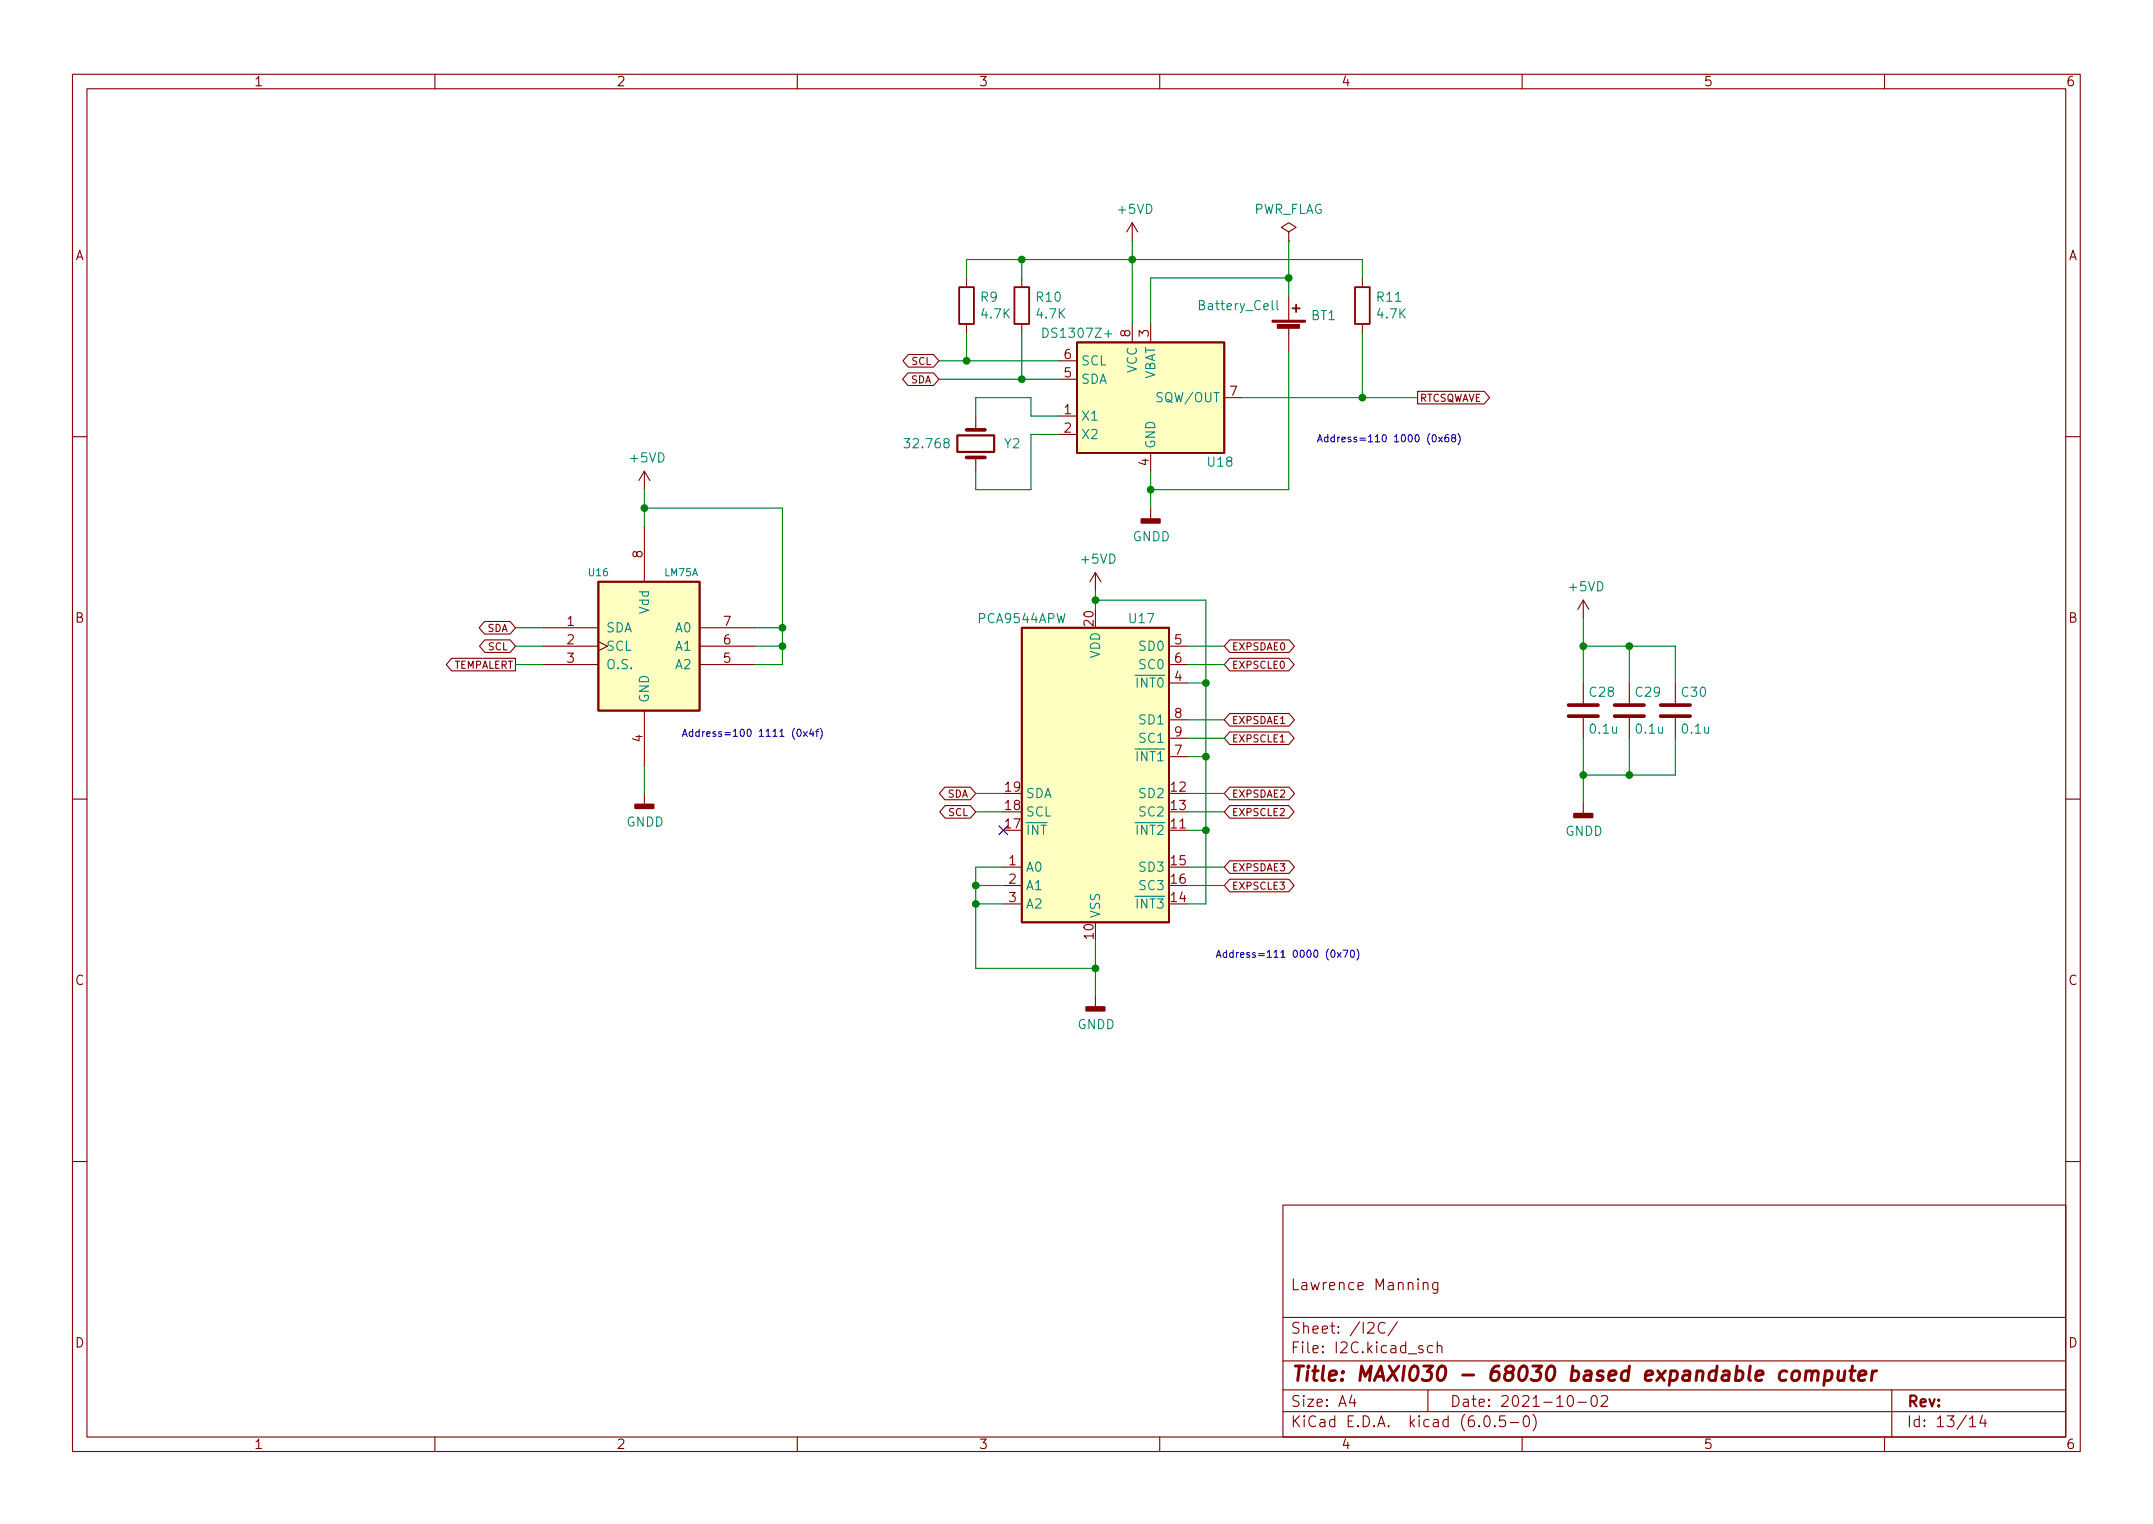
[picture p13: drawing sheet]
<svg xmlns="http://www.w3.org/2000/svg" width="297mm" height="210mm" viewBox="0 0 297 210" stroke-linecap="round" stroke-linejoin="round" font-family="sans-serif">
<defs><g id="words">
<text font-size="2.8" fill="#840000" x="178" y="190.6">Title: MAXI030 - 68030 based expandable computer</text>
<g font-size="2.1" fill="#840000">
<text x="178" y="178">Lawrence Manning</text>
<text x="178" y="184">Sheet: /I2C/</text>
<text x="178" y="186.7">File: I2C.kicad_sch</text>
<text x="178" y="196.9">KiCad E.D.A. kicad (6.0.5-0)</text>
<text x="178" y="194.1">Size: A4</text>
<text x="200" y="194.1">Date: 2021-10-02</text>
<text x="263" y="194.1">Rev:</text>
<text x="263" y="196.9">Id: 13/14</text>
</g>
<g font-size="1.8" fill="#840000">
<text x="35" y="11.9">1</text>
<text x="85" y="11.9">2</text>
<text x="135" y="11.9">3</text>
<text x="185" y="11.9">4</text>
<text x="235" y="11.9">5</text>
<text x="285" y="11.9">6</text>
<text x="10.3" y="35.9">A</text>
<text x="285.3" y="35.9">A</text>
<text x="156" y="46.5" transform="rotate(-90 156 46.5)">8</text>
<text x="158.5" y="46.5" transform="rotate(-90 158.5 46.5)">3</text>
<text x="146.8" y="52.1">5</text>
<text x="146.8" y="49.5">6</text>
<text x="146.8" y="57.1">1</text>
<text x="146.8" y="59.7">2</text>
<text x="169.7" y="54.6">7</text>
<text x="158.5" y="64.2" transform="rotate(-90 158.5 64.2)">4</text>
<text x="88.6" y="76.9" transform="rotate(-90 88.6 76.9)">8</text>
<text x="10.3" y="85.9">B</text>
<text x="78.2" y="86.4">1</text>
<text x="78.2" y="88.9">2</text>
<text x="99.8" y="88.9">6</text>
<text x="99.8" y="86.4">7</text>
<text x="150.9" y="86.3" transform="rotate(-90 150.9 86.3)">20</text>
<text x="162.1" y="88.9">5</text>
<text x="285.3" y="85.9">B</text>
<text x="78.2" y="91.4">3</text>
<text x="99.8" y="91.4">5</text>
<text x="162.1" y="94">4</text>
<text x="162.1" y="91.4">6</text>
<text x="162.1" y="99.1">8</text>
<text x="162.1" y="101.6">9</text>
<text x="88.6" y="102.3" transform="rotate(-90 88.6 102.3)">4</text>
<text x="162.1" y="104.1">7</text>
<text x="138.7" y="111.8">18</text>
<text x="138.7" y="109.2">19</text>
<text x="161.6" y="109.2">12</text>
<text x="161.6" y="111.8">13</text>
<text x="138.7" y="114.3">17</text>
<text x="139.2" y="119.4">1</text>
<text x="161.6" y="114.3">11</text>
<text x="161.6" y="119.4">15</text>
<text x="139.2" y="121.9">2</text>
<text x="139.2" y="124.5">3</text>
<text x="161.6" y="124.5">14</text>
<text x="161.6" y="121.9">16</text>
<text x="150.9" y="129.5" transform="rotate(-90 150.9 129.5)">10</text>
<text x="10.3" y="135.9">C</text>
<text x="285.3" y="135.9">C</text>
<text x="10.3" y="185.9">D</text>
<text x="285.3" y="185.9">D</text>
<text x="35" y="199.9">1</text>
<text x="85" y="199.9">2</text>
<text x="135" y="199.9">3</text>
<text x="185" y="199.9">4</text>
<text x="235" y="199.9">5</text>
<text x="285" y="199.9">6</text>
</g>
<g font-size="1.8" fill="#008484">
<text x="154.4" y="29.5">+5VD</text>
<text x="172.8" y="29.5">PWR_FLAG</text>
<text x="135.3" y="41.6">R9</text>
<text x="143.1" y="41.6">R10</text>
<text x="190" y="41.6">R11</text>
<text x="135.5" y="43.9">4.7K</text>
<text x="143.1" y="43.9">4.7K</text>
<text x="144.4" y="46.6">DS1307Z+</text>
<text x="165.7" y="42.8">Battery_Cell</text>
<text x="180.9" y="44.2">BT1</text>
<text x="190.1" y="43.9">4.7K</text>
<text x="149.1" y="53">SDA</text>
<text x="149.1" y="50.4">SCL</text>
<text x="156.8" y="51.5" transform="rotate(-90 156.8 51.5)">VCC</text>
<text x="159.4" y="52.6" transform="rotate(-90 159.4 52.6)">VBAT</text>
<text x="149.1" y="58">X1</text>
<text x="160" y="55.5">SQW/OUT</text>
<text x="87" y="63.8">+5VD</text>
<text x="125.2" y="61.8">32.768</text>
<text x="138.6" y="61.8">Y2</text>
<text x="149.1" y="60.6">X2</text>
<text x="159.4" y="62" transform="rotate(-90 159.4 62)">GND</text>
<text x="166.7" y="64.4">U18</text>
<text x="149.3" y="77.8">+5VD</text>
<text x="156.2" y="74.7">GNDD</text>
<text x="216.6" y="81.6">+5VD</text>
<text x="83.6" y="87.2">SDA</text>
<text x="83.6" y="89.8">SCL</text>
<text x="89.5" y="84.6" transform="rotate(-90 89.5 84.6)">Vdd</text>
<text x="93.2" y="89.8">A1</text>
<text x="93.2" y="87.2">A0</text>
<text x="135.1" y="86">PCA9544APW</text>
<text x="155.9" y="86">U17</text>
<text x="157.3" y="89.8">SD0</text>
<text x="83.6" y="92.3">O.S.</text>
<text x="93.2" y="92.3">A2</text>
<text x="151.8" y="90.9" transform="rotate(-90 151.8 90.9)">VDD</text>
<text x="155.6" y="94.9">~{INT0}</text>
<text x="157.3" y="92.3">SC0</text>
<text x="89.5" y="97" transform="rotate(-90 89.5 97)">GND</text>
<text x="157.3" y="99.9">SD1</text>
<text x="219.4" y="96.1">C28</text>
<text x="219.5" y="101.2">0.1u</text>
<text x="225.7" y="96.1">C29</text>
<text x="225.8" y="101.2">0.1u</text>
<text x="232.1" y="96.1">C30</text>
<text x="232.2" y="101.2">0.1u</text>
<text x="155.6" y="105">~{INT1}</text>
<text x="157.3" y="102.5">SC1</text>
<text x="141.5" y="112.6">SCL</text>
<text x="141.5" y="110.1">SDA</text>
<text x="157.3" y="110.1">SD2</text>
<text x="157.3" y="112.6">SC2</text>
<text x="86.4" y="114">GNDD</text>
<text x="141.5" y="115.2">~{INT}</text>
<text x="155.6" y="115.2">~{INT2}</text>
<text x="215.9" y="115.3">GNDD</text>
<text x="141.5" y="120.3">A0</text>
<text x="141.5" y="122.8">A1</text>
<text x="141.5" y="125.3">A2</text>
<text x="155.6" y="125.3">~{INT3}</text>
<text x="157.3" y="120.3">SD3</text>
<text x="157.3" y="122.8">SC3</text>
<text x="151.8" y="126.7" transform="rotate(-90 151.8 126.7)">VSS</text>
<text x="148.6" y="142">GNDD</text>
</g>
<g font-size="1.4" fill="#840000">
<text x="125.6" y="52.9">SDA</text>
<text x="125.8" y="50.3">SCL</text>
<text x="195.8" y="55.4">RTCSQWAVE</text>
<text x="67.2" y="87.2">SDA</text>
<text x="67.4" y="89.7">SCL</text>
<text x="169.9" y="89.7">EXPSDAE0</text>
<text x="62.4" y="92.3">TEMPALERT</text>
<text x="169.9" y="92.3">EXPSCLE0</text>
<text x="169.9" y="99.9">EXPSDAE1</text>
<text x="169.9" y="102.4">EXPSCLE1</text>
<text x="130.7" y="110">SDA</text>
<text x="130.9" y="112.6">SCL</text>
<text x="169.9" y="112.6">EXPSCLE2</text>
<text x="169.9" y="110">EXPSDAE2</text>
<text x="169.9" y="122.7">EXPSCLE3</text>
<text x="169.9" y="120.2">EXPSDAE3</text>
</g>
<g font-size="1.4" fill="#0000c2">
<text x="181.6" y="61">Address=110 1000 (0x68)</text>
<text x="94" y="101.6">Address=100 1111 (0x4f)</text>
<text x="167.6" y="132.1">Address=111 0000 (0x70)</text>
</g>
<g font-size="1.4" fill="#008484">
<text x="81.3" y="79.5">U16</text>
<text x="91.7" y="79.5">LM75A</text>
</g>
</g></defs>
<g fill="none" stroke="#840000" stroke-width=".15">
<path d="M10 10.2h277v190.1h-277zM12 12.2h273v186.1h-273zM60 10.2v2M110 10.2v2M160 10.2v2M210 10.2v2M260 10.2v2M133.3 38.3v1.3M141 38.3v1.3M156.2 30.7v2.6M156.2 30.7l-.8 1.3M156.2 30.7l.8 1.3"/>
<path d="M177.8 32l1-.6-1-.7-1 .7 1 .6v1.3M177.8 33.3h.1M188 38.3v1.3M125.3 51.5h3.5l.7 .8-.7 .9h-3.5l-.8-.9zM125.3 48.9h3.5l.7 .9-.7 .8h-3.5l-.7-.8zM133.3 44.7v1.3M134.6 57.4v1.9M141 44.7v1.3M146 57.4h2.6M146 59.9h2.6M146 52.3h2.6M146 49.8h2.6"/>
<path d="M156.2 44.7v2.5M158.7 44.7v2.5M168.9 54.9h2.5M177.8 40.9v3.3M177.8 45.2v3.3M188 44.7v1.3M195.6 54h9.2l.7 .9-.7 .8h-9.2zM10 60.2h2M88.9 65l-.8 1.3M88.9 65v2.6M88.9 72.6v7.7M88.9 65l.8 1.3"/>
<path d="M134.6 63.1v1.9M151.1 79l-.7 1.3M151.1 79v2.5M151.1 79l.8 1.3M158.7 62.5v2.5M158.7 70.1v1.5M285 60.2h2M62.3 90.8h8.8v1.8h-8.8l-.7-.9zM66.9 85.7h3.5l.7 .9-.7 .9h-3.5l-.8-.9zM66.9 88.3h3.5l.7 .8-.7 .9h-3.5l-.7-.9zM74.9 89.1h7.6M74.9 91.7h7.6"/>
<path d="M74.9 86.6h7.6M82.5 88.5l1.3 .6-1.3 .7M88.9 98v7.7M96.5 89.1h7.6M96.5 91.7h7.6M96.5 86.6h7.6M161.3 94.2h2.5M161.3 89.1h2.5M161.3 91.7h2.5M161.3 99.3h2.5M169.7 98.4h8.1l.8 .9-.8 .9h-8.1l-.8-.9zM169.7 88.3h8.1l.8 .8-.8 .9h-8.1l-.8-.9z"/>
<path d="M169.7 90.8h8.1l.7 .9-.7 .9h-8.1l-.8-.9zM218.4 82.8v2.5M218.4 94.2v2.8M218.4 99.1v2.7M218.4 82.8l-.7 1.3M218.4 82.8l.8 1.3M224.8 94.2v2.8M224.8 99.1v2.7M231.1 94.2v2.8M231.1 99.1v2.7M10 110.2h2M88.9 109.5v1.5"/>
<path d="M130.4 108.6h3.5l.7 .9-.7 .8h-3.5l-.8-.8zM130.4 111.1h3.5l.7 .9-.7 .9h-3.5l-.7-.9zM138.4 119.6h2.6M161.3 114.5h2.5M161.3 104.4h2.5M161.3 101.8h2.5M169.7 101h8.1l.7 .8-.7 .9h-8.1l-.8-.9zM169.7 118.8h8.1l.8 .8-.8 .9h-8.1l-.8-.9zM169.7 111.1h8.1l.7 .9-.7 .9h-8.1l-.8-.9zM169.7 108.6h8.1l.8 .9-.8 .8h-8.1l-.8-.8zM218.4 110.7v1.6M285 110.2h2"/>
<path d="M138.4 122.2h2.6M138.4 124.7h2.6M151.1 137.4v1.5M169.7 121.3h8.1l.7 .9-.7 .8h-8.1l-.8-.8zM10 160.2h2M177 166.3h108v32h-108zM196.4 177.1a.37 .37 0 0 1 .6 0v.8M196.4 176.9v1M198.4 176.9v1.2a.41 .41 0 0 1-.7 .3M198.4 177l-.5-.1-.3 .3v.4l.2 .3h.1h.5M285 160.2h2M60 198.3v2"/>
<path d="M110 198.3v2M160 198.3v2M177 194.8h108M177 191.8h108M177 187.8h108M177 181.8h108M186.5 192.5l-.4 1h1M186.9 193v1M191.1 182.6a.6 .6 0 0 0-.8 0 .6 .6 0 0 0-.2 .7 .56 .56 0 0 0 .3 .6 .56 .56 0 0 0 .7-.1M192.8 182.4l-1.3 1.9M196.3 185.7l-.4-.1-.2 .2 .1 .3 .5 .1 .1 .1-.1 .3h-.2h-.4M197 191.8v3"/>
<path d="M197.6 185.7l-.4-.1-.3 .3v.4l.2 .3h.1h.4M198.3 185.8a.37 .37 0 0 1 .6 0v.8M198.3 185.1v1.5M204.9 195.4a.36 .36 0 0 1 .6 .2 .77 .77 0 0 1-.4 1.2 1 1 0 0 1-.2-1.4zM206.2 196.7l.1 .1h-.1h-.1l.1-.1v.1M207.6 195.3h-.7v.7l.2-.1 .5 .1 .1 .2-.1 .5-.2 .1h-.3l-.2-.1M208.4 196.3h1.1M210 198.3v2M210.4 195.4a.36 .36 0 0 1 .5 .2 .77 .77 0 0 1-.4 1.2 1 1 0 0 1-.1-1.4zM211.5 195.1a1.72 1.72 0 0 1 0 2.3M216.4 192.6a.36 .36 0 0 1 .6 .2 .77 .77 0 0 1-.4 1.2 1 1 0 0 1-.2-1.4zM217.7 193.5h1.2"/>
<path d="M219.7 192.6a.36 .36 0 0 1 .6 .2 .77 .77 0 0 1-.4 1.2 1 1 0 0 1-.2-1.4zM220.9 192.7l.2-.2 .5 .1a.41 .41 0 0 1 .1 .6l-.8 .8h.9M260 198.3v2M261 191.8v6.5M271.7 195.8l.5-.5v1.5M271.7 196.8h.9M273.5 195.3l-.4 1h1M273.9 195.8v1"/>
</g>
<g fill="none" stroke="#840000" stroke-width=".4">
<path d="M247.4 189.3a.52 .52 0 0 1 .5-.2 .52 .52 0 0 1 .4 .4l-.1 .6a.55 .55 0 0 1-.5 .4 .55 .55 0 0 1-.5-.4l.1-.6zM249.2 189.3a.49 .49 0 0 1 .8 .1l-.1 1.1M249.2 189.1l-.2 1.4M250 189.4a.5 .5 0 0 1 .8-.2l.1 .2-.1 1.1M251.9 189.2l.2-.1 .5 .1 .2 .3-.1 .6a.66 .66 0 0 1-1 .3M251.9 189.1l-.3 2M253.7 189.1l-.2 1.1 .1 .2a.57 .57 0 0 0 .8-.1M254.5 189.1l-.1 1.4M255.2 189.1h.8M255.6 188.5l-.2 1.7v.2l.4 .1M256.5 189.8l.9-.2v-.4l-.6-.1-.3 .3-.1 .8 .1 .2 .2 .1 .5-.1M258.3 189.1l-.1 1.4"/>
<path d="M258.9 189.1a.59 .59 0 0 0-.6 .4"/>
</g>
<path d="M133.3 59.3h2.6M133.3 63.1h2.6M216.4 98.8h4.1M216.4 97.3h4.1M222.8 98.8h4M222.8 97.3h4M229.1 98.8h4.1M229.1 97.3h4.1" fill="none" stroke="#840000" stroke-width=".51"/>
<g fill="#840000" stroke="#840000" stroke-width=".25">
<path d="M217.2 112.3h2.5v.5h-2.5z"/>
<path d="M157.5 71.6h2.5v.5h-2.5z"/>
<path d="M87.6 111h2.6v.5h-2.6z"/>
<path d="M149.9 138.9h2.5v.5h-2.5z"/>
</g>
<g fill="#ffffc2" stroke="#ffffc2" stroke-width=".14">
<path d="M148.6 47.2h20.3v15.3h-20.3z"/>
<path d="M141 86.6h20.3v40.6h-20.3z"/>
<path d="M82.5 80.3h14v17.7h-14z"/>
</g>
<path d="M132.3 39.6h2.1v5.1h-2.1zM140 39.6h2v5.1h-2zM186.9 39.6h2.1v5.1h-2.1zM148.6 47.2h20.3v15.3h-20.3zM178.3 42.5h1M178.8 42v1M82.5 80.3h14v17.7h-14zM141 86.6h20.3v40.6h-20.3z" fill="none" stroke="#840000" stroke-width=".25"/>
<path d="M143.9 45.3a.64 .64 0 0 1 .7 .6 .64 .64 0 0 1-.7 .6zM176.2 41.5v1.1l.2 .1" fill="none" stroke="#008484" stroke-width=".15"/>
<path d="M132.1 60.1h5.1v2.3h-5.1z" fill="none" stroke="#840000" stroke-width=".3"/>
<g fill="#840000" stroke="#840000" stroke-width=".15">
<path d="M175.5 44.2h4.6v.2h-4.6z"/>
<path d="M176.2 44.8h3.1v.5h-3.1z"/>
</g>
<g fill="none" stroke="#0000c2" stroke-width=".15">
<path d="M199.8 60h-.3a.67 .67 0 0 0 0 1l.3-.1 .1-.4-.2-.2-.3 .1-.1 .1M201.2 59.8a1.14 1.14 0 0 1 0 1.5M197.7 60.1l.1-.1a.53 .53 0 0 1 .4 .5 .53 .53 0 0 1-.4 .5l-.1-.1-.1-.3zM198.5 60.3l.5 .7M199 60.3l-.5 .7M200.5 60.4l-.2-.2v-.1l.2-.1h.2l.1 .2v.1l-.4 .1-.1 .2v.2l.2 .2h.1l.2-.2v-.2l-.2-.2M110 100.7l.2-.1a.53 .53 0 0 1 .3 .5 .53 .53 0 0 1-.3 .5l-.2-.1v-.3zM110.8 100.9l.6 .7M111.4 100.9l-.6 .7M111.9 100.6l-.2 .7h.6M112.2 100.9v.7M112.5 100.9h.4"/>
<path d="M112.9 100.6l-.2 .1v.9M113.2 100.5a1.14 1.14 0 0 1 0 1.5M183.7 131.2l.1-.1a.53 .53 0 0 1 .4 .5 .53 .53 0 0 1-.4 .5l-.1-.1-.1-.3zM184.5 131.4l.5 .7M185 131.4l-.5 .7M185.3 131.1h.7l-.5 1M186.4 131.2l.1-.1a.53 .53 0 0 1 .4 .5 .53 .53 0 0 1-.4 .5l-.1-.1-.1-.3zM187.2 130.9a1.14 1.14 0 0 1 0 1.6"/>
</g>
<g fill="none" stroke="#008400" stroke-width=".15">
<path d="M133.3 38.3v-2.5h54.7v2.5M141 35.8v2.5M156.2 33.3v11.4M177.8 33.3v7.6M177.8 38.3h-19.1v6.4M129.5 52.3h16.5M129.5 49.8h16.5M133.3 46v3.8M134.6 57.4v-2.5h7.6v2.5h3.8M141 46v6.3M146 59.9h-3.8v7.7h-7.6v-2.6M171.4 54.9h24.2"/>
<path d="M177.8 48.5v19.1h-19.1M188 46v8.9M88.9 70.1h19v21.6h-3.8M88.9 67.6v5M158.7 65v5.1M71.1 86.6h3.8M71.1 89.1h3.8M71.1 91.7h3.8M104.1 86.6h3.8M104.1 89.1h3.8M151.1 81.5v2.6M151.1 82.8h15.3v41.9h-2.6"/>
<path d="M163.8 89.1h5.1M163.8 91.7h5.1M163.8 94.2h2.6M163.8 99.3h5.1M218.4 89.1h12.7v5.1M218.4 85.3v8.9M224.8 89.1v5.1M88.9 105.7v3.8M134.6 109.5h3.8M134.6 112h3.8M138.4 119.6h-3.8v14h16.5M163.8 119.6h5.1"/>
<path d="M163.8 109.5h5.1M163.8 112h5.1M163.8 104.4h2.6M163.8 101.8h5.1M163.8 114.5h2.6M218.4 101.8v8.9M224.8 101.8v5.1M231.1 101.8v5.1h-12.7M134.6 122.2h3.8M134.6 124.7h3.8M151.1 129.8v7.6M163.8 122.2h5.1"/>
</g>
<path d="M137.8 113.9l1.2 1.3M139 113.9l-1.2 1.3" fill="none" stroke="#000084" stroke-width=".15"/>
<g fill="#008400" stroke="#008400" stroke-width=".15">
<circle cx="166.4" cy="94.2" r=".46"/>
<circle cx="166.4" cy="114.5" r=".46"/>
<circle cx="166.4" cy="104.4" r=".46"/>
<circle cx="151.1" cy="133.6" r=".46"/>
<circle cx="134.6" cy="122.2" r=".46"/>
<circle cx="134.6" cy="124.7" r=".46"/>
<circle cx="141" cy="52.3" r=".46"/>
<circle cx="133.3" cy="49.8" r=".46"/>
<circle cx="151.1" cy="82.8" r=".46"/>
<circle cx="158.7" cy="67.6" r=".46"/>
<circle cx="177.8" cy="38.3" r=".46"/>
<circle cx="156.2" cy="35.8" r=".46"/>
<circle cx="188" cy="54.9" r=".46"/>
<circle cx="141" cy="35.8" r=".46"/>
<circle cx="88.9" cy="70.1" r=".46"/>
<circle cx="107.9" cy="89.1" r=".46"/>
<circle cx="107.9" cy="86.6" r=".46"/>
<circle cx="224.8" cy="106.9" r=".46"/>
<circle cx="224.8" cy="89.1" r=".46"/>
<circle cx="218.4" cy="89.1" r=".46"/>
<circle cx="218.4" cy="106.9" r=".46"/>
</g>
<use href="#words"/>
</svg>
